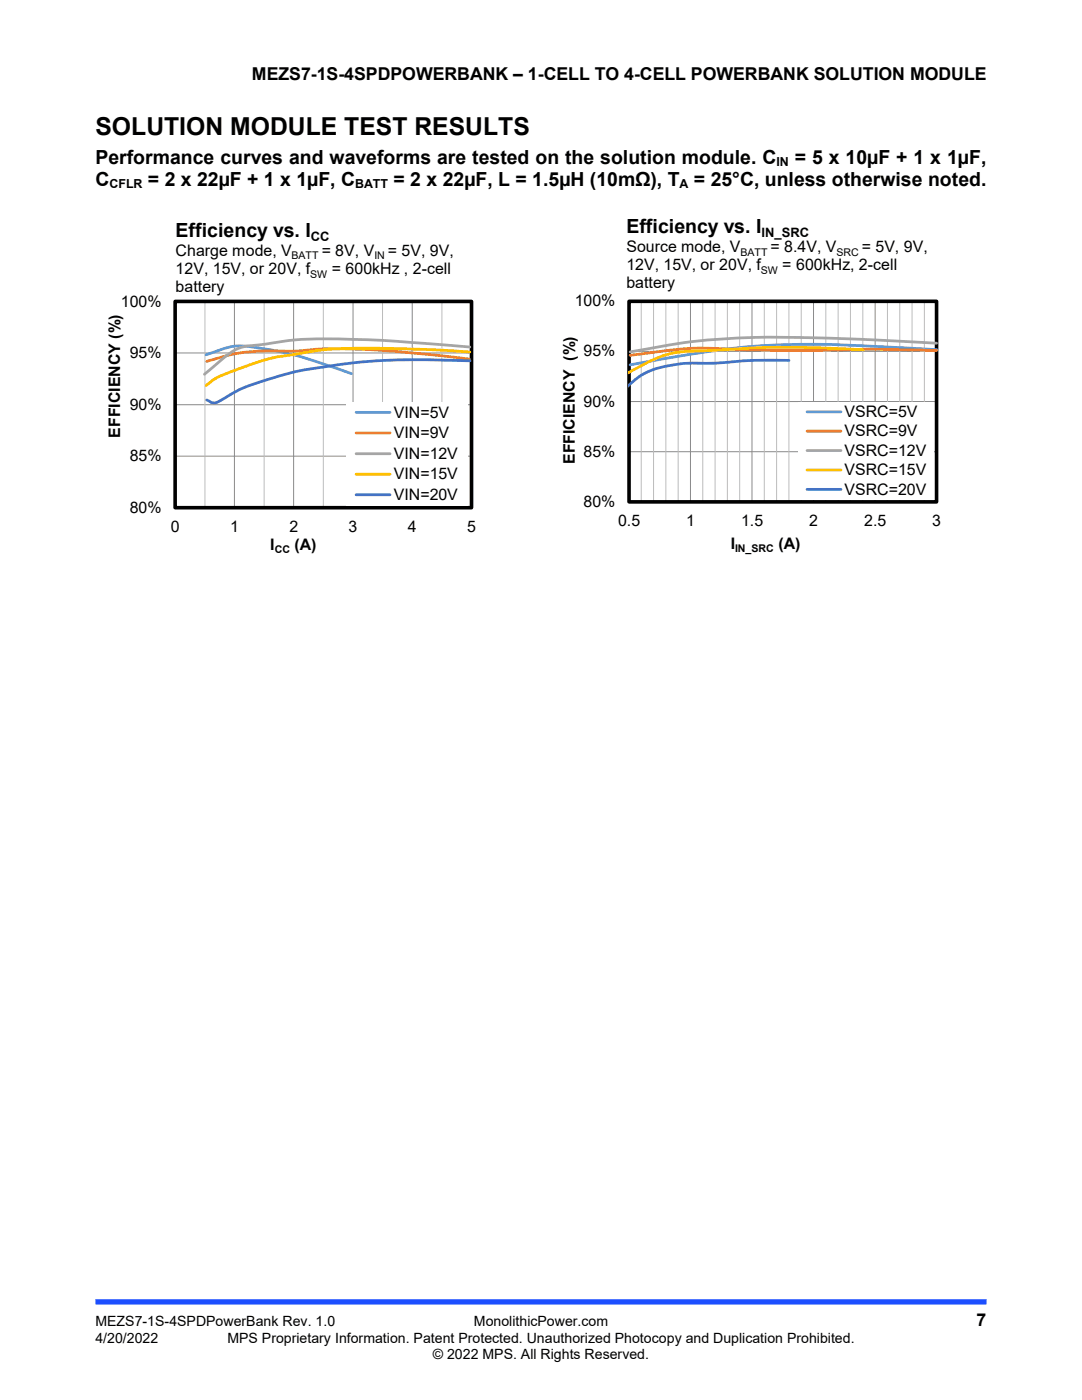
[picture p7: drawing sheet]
<svg xmlns="http://www.w3.org/2000/svg" width="216mm" height="279mm" viewBox="0 0 216 279" stroke-linecap="round" stroke-linejoin="round" font-family="sans-serif">
<defs><g id="words">
<text font-size="4.9" x="19" y="27">SOLUTION MODULE TEST RESULTS</text>
<g font-size="3.9">
<text x="19" y="32.7">Performance curves and waveforms are tested on the solution module. C</text>
<text x="158.6" y="32.7">= 5 x 10µF + 1 x 1µF,</text>
<text x="19.1" y="37.2">C</text>
<text x="29.5" y="37.2">= 2 x 22µF + 1 x 1µF, C</text>
<text x="78.5" y="37.2">= 2 x 22µF, L = 1.5µH (10mΩ), T</text>
<text x="138.5" y="37.2">= 25°C, unless otherwise noted.</text>
<text x="35.1" y="47.2">Efficiency vs. I</text>
<text x="125" y="46.5">Efficiency vs. I</text>
</g>
<g font-size="3.5">
<text x="50.3" y="16">MEZS7-1S-4SPDPOWERBANK – 1-CELL TO 4-CELL POWERBANK SOLUTION MODULE</text>
<text x="194.9" y="264.5">7</text>
</g>
<g font-size="3.2">
<text x="35.1" y="51">Charge mode, V</text>
<text x="64.2" y="51">= 8V, V</text>
<text x="77.4" y="51">= 5V, 9V,</text>
<text x="125" y="53.9">12V, 15V, or 20V, f</text>
<text x="125" y="50.3">Source mode, V</text>
<text x="153.7" y="50.3">= 8.4V, V</text>
<text x="156.1" y="53.9">= 600kHz, 2-cell</text>
<text x="171.9" y="50.3">= 5V, 9V,</text>
<text x="35.1" y="54.6">12V, 15V, or 20V, f</text>
<text x="35.1" y="58.3">battery</text>
<text x="66.2" y="54.6">= 600kHz , 2-cell</text>
<text x="125" y="57.5">battery</text>
<text x="24.1" y="61.2">100%</text>
<text x="114.7" y="61.1">100%</text>
<text x="25.9" y="71.5">95%</text>
<text x="116.4" y="71.1">95%</text>
<text x="25.9" y="81.8">90%</text>
<text x="78.6" y="83.3">VIN=5V</text>
<text x="116.4" y="81.2">90%</text>
<text x="168.5" y="83.2">VSRC=5V</text>
<text x="24" y="87.3" transform="rotate(-90 24 87.3)">EFFICIENCY (%)</text>
<text x="78.6" y="87.4">VIN=9V</text>
<text x="168.5" y="87.1">VSRC=9V</text>
<text x="25.9" y="92.1">85%</text>
<text x="78.6" y="91.5">VIN=12V</text>
<text x="78.6" y="95.7">VIN=15V</text>
<text x="114.7" y="92.6" transform="rotate(-90 114.7 92.6)">EFFICIENCY (%)</text>
<text x="116.4" y="91.2">85%</text>
<text x="168.5" y="91">VSRC=12V</text>
<text x="168.5" y="94.8">VSRC=15V</text>
<text x="78.6" y="99.8">VIN=20V</text>
<text x="116.4" y="101.2">80%</text>
<text x="168.5" y="98.7">VSRC=20V</text>
<text x="25.9" y="102.3">80%</text>
<text x="34.1" y="106.1">0</text>
<text x="45.9" y="106.1">1</text>
<text x="57.7" y="106.1">2</text>
<text x="69.6" y="106.1">3</text>
<text x="81.4" y="106.1">4</text>
<text x="93.2" y="106.1">5</text>
<text x="123.3" y="105">0.5</text>
<text x="136.9" y="105">1</text>
<text x="147.9" y="105">1.5</text>
<text x="161.5" y="105">2</text>
<text x="172.4" y="105">2.5</text>
<text x="186" y="105">3</text>
<text x="53.9" y="109.7">I</text>
<text x="58.8" y="109.7">(A)</text>
<text x="145.8" y="109.5">I</text>
<text x="155.3" y="109.5">(A)</text>
</g>
<g font-size="2.8">
<text x="19" y="267.9">4/20/2022</text>
<text x="19" y="264.5">MEZS7-1S-4SPDPowerBank Rev. 1.0</text>
<text x="45.4" y="267.9">MPS Proprietary Information. Patent Protected. Unauthorized Photocopy and Duplication Prohibited.</text>
<text x="94.6" y="264.5">MonolithicPower.com</text>
<text x="86.4" y="271.2">© 2022 MPS. All Rights Reserved.</text>
</g>
<g font-size="2.6">
<text x="152" y="47.4">IN_SRC</text>
<text x="62" y="48.1">CC</text>
</g>
<g font-size="2.5">
<text x="154.9" y="33.1">IN</text>
<text x="21.8" y="37.5">CFLR</text>
<text x="70.8" y="37.5">BATT</text>
<text x="135.6" y="37.5">A</text>
</g>
<g font-size="2.1">
<text x="58.2" y="51.8">BATT</text>
<text x="74.7" y="51.8">IN</text>
<text x="147.8" y="51">BATT</text>
<text x="166.9" y="51">SRC</text>
<text x="61.9" y="55.4">SW</text>
<text x="151.8" y="54.7">SW</text>
<text x="54.8" y="110.4">CC</text>
<text x="146.7" y="110.3">IN_SRC</text>
</g>
</g></defs>
<path d="M19 259.8h177.8" fill="none" stroke="#1c4eff" stroke-width="1.1" stroke-linecap="butt"/>
<path d="M35 60.2h59.1v41.1h-59.1M35 70.4h59.1M46.8 60.2v41.1M58.6 60.2v41.1M70.4 60.2v41.1M82.3 60.2v41.1M35 91h59.1M35 80.8h59.1" fill="none" stroke="#898989" stroke-width=".2"/>
<path d="M40.9 60.2v41.1M52.7 60.2v41.1M64.5 60.2v41.1M76.3 60.2v41.1M88.2 60.2v41.1" fill="none" stroke="#bcbcbc" stroke-width=".2"/>
<path d="M34.9 60.2h59.2v41.1h-59.2z" fill="none" stroke="#000" stroke-width=".72" stroke-linecap="butt"/>
<path d="M35 60.2v41.1h59.1" fill="none" stroke="#000" stroke-width=".2"/>
<path d="M41.1 70.8l.8-.2a14.3 14.3 0 0 1 7.9-1.4 76.3 76.3 0 0 1 18.6 4.8l1.7 .6" fill="none" stroke="#5b9bd5" stroke-width=".55"/>
<path d="M93.7 71.7l-8-1-11.7-.9a89.4 89.4 0 0 0-16 .3 41.4 41.4 0 0 0-16.7 2" fill="none" stroke="#ed7d31" stroke-width=".55"/>
<path d="M93.7 69.3l-16-1.3-7.3-.3a76.3 76.3 0 0 0-18.9 1.1 9.6 9.6 0 0 0-7.2 2.9l-3.5 3" fill="none" stroke="#a5a5a5" stroke-width=".55"/>
<path d="M93.7 70.3l-7.2-.5-11-.3a75.2 75.2 0 0 0-18.1 1.4 53 53 0 0 0-14.2 4.5l-2.1 1.5" fill="none" stroke="#ffc000" stroke-width=".55"/>
<path d="M93.8 72l-10.9-.2a109.5 109.5 0 0 0-26.5 3.1l-2 .5a33.2 33.2 0 0 0-10.8 4.7 2.03 2.03 0 0 1-2.3-.3" fill="none" stroke="#4472c4" stroke-width=".55"/>
<path d="M69 80.3h24.3v20.5h-24.3z" fill="#fff"/>
<path d="M186.9 69.8l-9.9-.6a166.7 166.7 0 0 0-34.5 .8l-6.7 1-10.1 1.8M71.1 82.3h6.7" fill="none" stroke="#5b9bd5" stroke-width=".55"/>
<path d="M186.9 70l-1.5-.1a390.9 390.9 0 0 0-25.2 0l-12.3-.1a72.5 72.5 0 0 0-19.9 .8l-2.3 .3M71.1 86.4h6.7" fill="none" stroke="#ed7d31" stroke-width=".55"/>
<path d="M186.9 68.5l-21.1-1a162.8 162.8 0 0 0-32.2 1.3l-7.9 1.4M71.1 90.6h6.7" fill="none" stroke="#a5a5a5" stroke-width=".55"/>
<path d="M172.1 69.8l-5.8-.3a185 185 0 0 0-25.5 .5 23.4 23.4 0 0 0-10.7 1.9l-4.7 2.4M71.1 94.6h6.7" fill="none" stroke="#ffc000" stroke-width=".55"/>
<path d="M157.4 71.9a110 110 0 0 0-15.5 .6 28.6 28.6 0 0 0-13 1.9l-1.6 .9-1.9 1.6M71.1 98.7h6.7" fill="none" stroke="#4472c4" stroke-width=".55"/>
<path d="M125.5 60.1h61.4v40.1h-61.4M125.5 70.1h61.4M137.8 60.1v40.1M150.1 60.1v40.1M162.3 60.1v40.1M174.6 60.1v40.1M125.5 90.1h61.4M125.5 80.1h61.4" fill="none" stroke="#898989" stroke-width=".2"/>
<g fill="none" stroke="#bcbcbc" stroke-width=".2">
<path d="M128 60.1v40.1M130.4 60.1v40.1M132.9 60.1v40.1M135.3 60.1v40.1M140.2 60.1v40.1M142.7 60.1v40.1M145.1 60.1v40.1M147.6 60.1v40.1M152.5 60.1v40.1M155 60.1v40.1M157.4 60.1v40.1M159.9 60.1v40.1"/>
<path d="M164.8 60.1v40.1M167.2 60.1v40.1M169.7 60.1v40.1M172.2 60.1v40.1M177.1 60.1v40.1M179.5 60.1v40.1M182 60.1v40.1M184.4 60.1v40.1"/>
</g>
<path d="M125.5 60.1h61.4v40.1h-61.4z" fill="none" stroke="#000" stroke-width=".72" stroke-linecap="butt"/>
<path d="M125.5 60.1v40.1h61.4" fill="none" stroke="#000" stroke-width=".2"/>
<path d="M159.4 80.2h27v19.4h-27z" fill="#fff"/>
<path d="M161 82.2h6.8" fill="none" stroke="#5b9bd5" stroke-width=".55"/>
<path d="M161 86h6.8" fill="none" stroke="#ed7d31" stroke-width=".55"/>
<path d="M161 89.9h6.8" fill="none" stroke="#a5a5a5" stroke-width=".55"/>
<path d="M161 93.8h6.8" fill="none" stroke="#ffc000" stroke-width=".55"/>
<path d="M161 97.7h6.8" fill="none" stroke="#4472c4" stroke-width=".55"/>
<use href="#words"/>
</svg>
